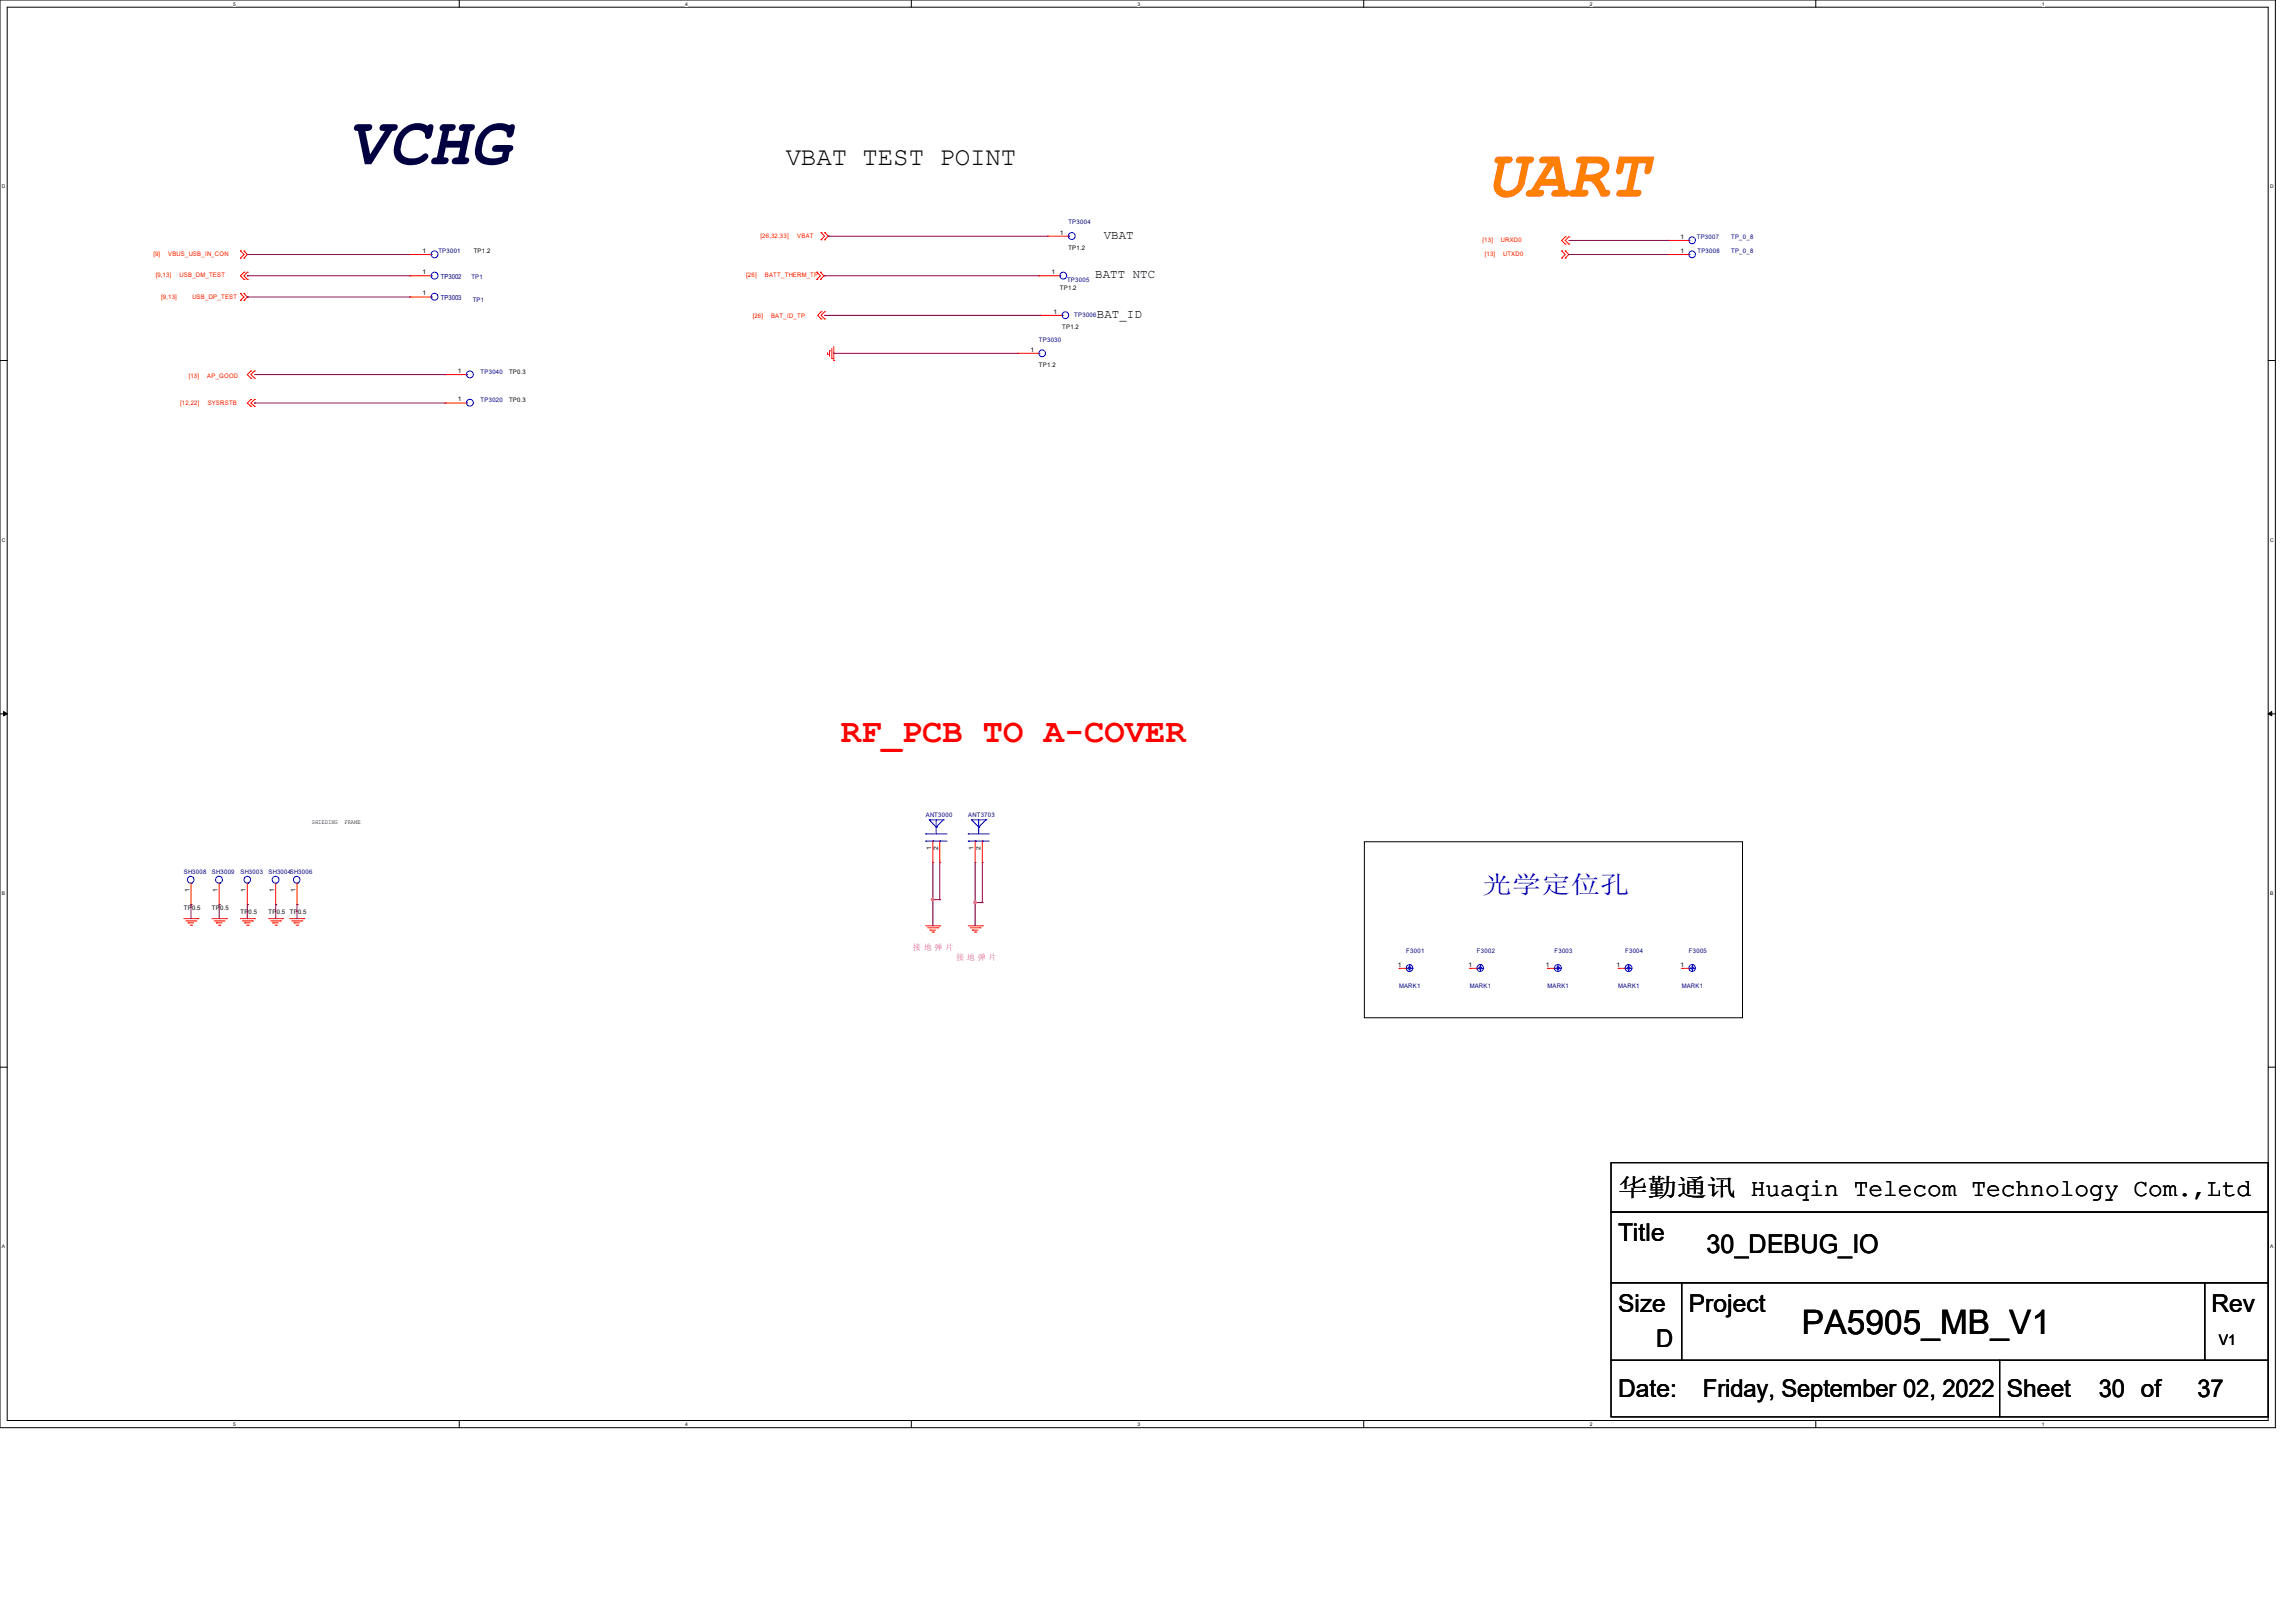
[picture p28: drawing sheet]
<svg xmlns="http://www.w3.org/2000/svg" width="297mm" height="210mm" viewBox="0 0 297 210" stroke-linecap="round" stroke-linejoin="round" font-family="sans-serif">
<defs><g id="words">
<text font-size="8.8" fill="#000040" x="45" y="21.3">VCHG</text>
<text font-size="8.8" fill="#ff8000" x="192.3" y="25.4">UART</text>
<text font-size="4.4" fill="#f00" x="108.8" y="96">RF_PCB TO A-COVER</text>
<text font-size="4.4" x="233.2" y="172.6">PA5905_MB_V1</text>
<g font-size="3.3">
<text x="101.7" y="21.3">VBAT TEST POINT</text>
<text x="220.9" y="162.1">30_DEBUG_IO</text>
</g>
<text font-size="3.2" fill="#00f" x="191.9" y="115.6">光学定位孔</text>
<g font-size="3.2">
<text x="209.4" y="154.8">华勤通讯 Huaqin Telecom Technology Com.,Ltd</text>
<text x="209.4" y="160.6">Title</text>
<text x="209.4" y="169.7">Size</text>
<text x="218.6" y="169.7">Project</text>
<text x="286.2" y="169.7">Rev</text>
<text x="214.3" y="174.3">D</text>
<text x="209.4" y="180.7">Date:</text>
<text x="220.4" y="180.7">Friday, September 02, 2022</text>
<text x="259.7" y="180.7">Sheet</text>
<text x="271.6" y="180.7">30 of</text>
<text x="284.4" y="180.7">37</text>
</g>
<text font-size="1.9" x="287.2" y="174.1">V1</text>
<g font-size="1.6">
<text x="142.8" y="30.9">VBAT</text>
<text x="141.7" y="36">BATT NTC</text>
<text x="141.9" y="41.1">BAT_ID</text>
</g>
<g font-size="1.1" fill="#f0f">
<text x="118.2" y="122.9">接 地 弹 片</text>
<text x="123.7" y="124.2">接 地 弹 片</text>
</g>
<g font-size=".9" fill="#000080">
<text x="57.1" y="36.1">TP3002</text>
<text x="57.1" y="38.9">TP3003</text>
</g>
<g font-size=".8" fill="#000080">
<text x="138.3" y="29">TP3004</text>
<text x="56.7" y="32.8">TP3001</text>
<text x="219.6" y="30.9">TP3007</text>
<text x="219.7" y="32.8">TP3008</text>
<text x="224" y="30.9">TP_0_8</text>
<text x="224" y="32.8">TP_0_8</text>
<text x="61" y="36.2">TP1</text>
<text x="61.2" y="39.1">TP1</text>
<text x="138.1" y="36.4">TP3005</text>
<text x="139" y="41">TP3006</text>
<text x="134.5" y="44.2">TP3030</text>
<text x="62.2" y="52">TP3020</text>
<text x="62.2" y="48.3">TP3040</text>
<text x="119.8" y="105.7">ANT3000</text>
<text x="125.3" y="105.7">ANT3703</text>
<text x="23.8" y="113.1">SH3008</text>
<text x="27.4" y="113.1">SH3009</text>
<text x="31.1" y="113.1">SH3003</text>
<text x="34.8" y="113.1">SH3004SH3006</text>
<text x="182" y="123.3">F3001</text>
<text x="191.1" y="123.3">F3002</text>
<text x="201.2" y="123.3">F3003</text>
<text x="210.3" y="123.3">F3004</text>
<text x="218.6" y="123.3">F3005</text>
<text x="181.1" y="127.9">MARK1</text>
<text x="190.2" y="127.9">MARK1</text>
<text x="200.3" y="127.9">MARK1</text>
<text x="209.4" y="127.9">MARK1</text>
<text x="217.6" y="127.9">MARK1</text>
</g>
<g font-size=".8" fill="#f00">
<text x="19.9" y="33.1">[9]</text>
<text x="20.2" y="35.9">[9,13]</text>
<text x="21.8" y="33.1">VBUS_USB_IN_CON</text>
<text x="23.2" y="35.9">USB_DM_TEST</text>
<text x="96.6" y="35.9">[26]</text>
<text x="98.4" y="30.8">[26,32,33]</text>
<text x="99" y="35.9">BATT_THERM_TP</text>
<text x="103.2" y="30.8">VBAT</text>
<text x="191.9" y="31.3">[13]</text>
<text x="192.2" y="33.1">[13]</text>
<text x="194.2" y="31.3">URXD0</text>
<text x="194.5" y="33.1">UTXD0</text>
<text x="20.9" y="38.6">[9,13]</text>
<text x="24.9" y="38.6">USB_DP_TEST</text>
<text x="97.4" y="41.2">[26]</text>
<text x="99.8" y="41.2">BAT_ID_TP</text>
<text x="23.3" y="52.4">[12,22]</text>
<text x="24.4" y="48.9">[13]</text>
<text x="26.8" y="48.9">AP_GOOD</text>
<text x="26.9" y="52.4">SYSRSTB</text>
</g>
<g font-size=".8">
<text x="54.7" y="35.5">1</text>
<text x="54.7" y="32.7">1</text>
<text x="61.3" y="32.8">TP1.2</text>
<text x="136.1" y="35.5">1</text>
<text x="137.2" y="30.4">1</text>
<text x="138.3" y="32.3">TP1.2</text>
<text x="217.5" y="30.9">1</text>
<text x="217.5" y="32.7">1</text>
<text x="54.7" y="38.2">1</text>
<text x="136.4" y="40.6">1</text>
<text x="137.2" y="37.5">TP1.2</text>
<text x="133.4" y="45.5">1</text>
<text x="134.5" y="47.5">TP1.2</text>
<text x="137.5" y="42.6">TP1.2</text>
<text x="59.3" y="51.9">1</text>
<text x="59.3" y="48.3">1</text>
<text x="65.9" y="52">TP0.3</text>
<text x="65.9" y="48.3">TP0.3</text>
<text x="40.3" y="106.7">SHIEDING</text>
<text x="44.6" y="106.7">FRAME</text>
<text x="120.5" y="109.9" transform="rotate(-90 120.5 109.9)">1</text>
<text x="121.4" y="109.9" transform="rotate(-90 121.4 109.9)">2</text>
<text x="126" y="109.9" transform="rotate(-90 126 109.9)">1</text>
<text x="126.9" y="109.9" transform="rotate(-90 126.9 109.9)">2</text>
<text x="23.8" y="117.8">TP0.5</text>
<text x="24.5" y="115.4" transform="rotate(-90 24.5 115.4)">1</text>
<text x="27.4" y="117.8">TP0.5</text>
<text x="28.2" y="115.4" transform="rotate(-90 28.2 115.4)">1</text>
<text x="31.1" y="118.3">TP0.5</text>
<text x="31.8" y="115.4" transform="rotate(-90 31.8 115.4)">1</text>
<text x="34.8" y="118.3">TP0.5</text>
<text x="35.5" y="115.4" transform="rotate(-90 35.5 115.4)">1</text>
<text x="37.5" y="118.3">TP0.5</text>
<text x="38.2" y="115.4" transform="rotate(-90 38.2 115.4)">1</text>
<text x="180.9" y="125.1">1</text>
<text x="190" y="125.1">1</text>
<text x="200.1" y="125.1">1</text>
<text x="209.2" y="125.1">1</text>
<text x="217.5" y="125.1">1</text>
</g>
<g font-size=".6">
<text x="30.2" y=".7">5</text>
<text x="88.7" y=".7">4</text>
<text x="147.2" y=".7">3</text>
<text x="205.7" y=".7">2</text>
<text x="264.2" y=".7">1</text>
<text x=".3" y="24.4">D</text>
<text x="293.8" y="24.4">D</text>
<text x=".3" y="70.1">C</text>
<text x="293.8" y="70.1">C</text>
<text x=".3" y="115.8">B</text>
<text x="293.8" y="115.8">B</text>
<text x=".3" y="161.5">A</text>
<text x="293.8" y="161.5">A</text>
<text x="30.2" y="184.5">5</text>
<text x="88.7" y="184.5">4</text>
<text x="147.2" y="184.5">3</text>
<text x="205.7" y="184.5">2</text>
<text x="264.2" y="184.5">1</text>
</g>
</g></defs>
<path d="M0 0h294.5v184.7h-294.5zM.9 .9h292.6v182.9h-292.6z" fill="none" stroke="#000" stroke-width=".13"/>
<g fill="#fff">
<path d="M30.2 .1h.3v.7h-.3z"/>
<path d="M30.2 183.9h.3v.8h-.3z"/>
</g>
<path d="M59.4 0v.9M59.4 183.8v.9" fill="none" stroke="#000" stroke-width=".13"/>
<g fill="#fff">
<path d="M88.7 .1h.3v.7h-.3z"/>
<path d="M88.7 183.9h.3v.8h-.3z"/>
</g>
<path d="M117.9 0v.9M117.9 183.8v.9" fill="none" stroke="#000" stroke-width=".13"/>
<g fill="#fff">
<path d="M147.2 .1h.3v.7h-.3z"/>
<path d="M147.2 183.9h.3v.8h-.3z"/>
</g>
<path d="M176.5 0v.9M176.5 183.8v.9" fill="none" stroke="#000" stroke-width=".13"/>
<g fill="#fff">
<path d="M205.7 .1h.4v.7h-.4z"/>
<path d="M205.7 183.9h.4v.8h-.4z"/>
</g>
<path d="M235 0v.9M235 183.8v.9" fill="none" stroke="#000" stroke-width=".13"/>
<g fill="#fff">
<path d="M264.2 .1h.4v.7h-.4z"/>
<path d="M264.2 183.9h.4v.8h-.4z"/>
<path d="M.3 23.8h.4v.7h-.4z"/>
<path d="M293.8 23.8h.5v.7h-.5z"/>
<path d="M.3 69.5h.4v.7h-.4z"/>
<path d="M293.8 69.5h.5v.7h-.5z"/>
</g>
<path d="M0 46.7h.9M293.5 46.7h1" fill="none" stroke="#000" stroke-width=".13"/>
<g fill="#fff">
<path d="M.3 115.2h.4v.8h-.4z"/>
<path d="M293.8 115.2h.4v.8h-.4z"/>
</g>
<path d="M0 92.4h.9M293.5 92.4h1" fill="none" stroke="#000" stroke-width=".13"/>
<path d="M.5 92.1l.4 .3-.4 .2zM293.5 92.4l.5-.3v.5z" fill="#000" stroke="#000" stroke-width=".13"/>
<g fill="#fff">
<path d="M.3 161h.3v.7h-.3z"/>
<path d="M293.8 161h.4v.7h-.4z"/>
</g>
<path d="M176.6 108.9h48.9v22.8h-48.9zM0 138.1h.9M293.5 138.1h1M208.5 156.8h85v9.2h-85zM208.5 150.5h85v6.3h-85zM208.5 166h9.1v10h-9.1zM208.5 176h50.3v7.3h-50.3zM217.6 166h67.7v10h-67.7zM258.8 176h34.7v7.3h-34.7zM285.3 166h8.2v10h-8.2z" fill="none" stroke="#000" stroke-width=".13"/>
<g fill="none" stroke="#f00" stroke-width=".13">
<path d="M31.1 32.5h.1M31.1 33.4h.1M31.1 38h.1M31.1 38.9h.1M31.1 32.5l.5 .4-.5 .5M31.1 38l.5 .4-.5 .5M31.6 33.4h.1M31.6 32.5h.1M31.6 35.2h.1M31.6 36.2h.1M31.6 38.9h.1M31.6 38h.1"/>
<path d="M31.6 32.5l.4 .4-.4 .5M31.6 35.2l-.5 .5 .5 .5M31.6 38l.4 .4-.4 .5M32 35.2h.1M32 36.2h.1M32 35.2l-.4 .5 .4 .5M53 35.7h.1M53 38.4h.1M53 32.9h.1M53 35.7h2.8M53 32.9h2.8M53 38.4h2.8"/>
<path d="M105.7 35.2h.1M105.7 36.2h.1M105.7 35.2l.5 .5-.5 .5M106.2 36.2h.1M106.2 35.2h.1M106.2 35.2l.4 .5-.4 .5M106.3 30.1h.1M106.3 31h.1M106.3 30.1l.4 .5-.4 .4M106.7 31h.1M106.7 30.1h.1M106.7 30.1l.5 .5-.5 .4"/>
<path d="M134.5 35.7h.1M134.5 35.7h2.7M135.6 30.6h.1M135.6 30.6h2.7M202.1 32.5h.1M202.1 33.4h.1M202.1 32.5l.5 .4-.5 .5M202.6 30.6h.1M202.6 31.6h.1M202.6 33.4h.1M202.6 32.5h.1M202.6 30.6l-.5 .5 .5 .5"/>
<path d="M202.6 32.5l.4 .4-.4 .5M203 30.6h.1M203 31.6h.1M203 30.6l-.4 .5 .4 .5M215.8 31.1h.1M215.8 32.9h.1M215.8 31.1h2.8M215.8 32.9h2.8M32.5 51.7h.1M32.5 52.6h.1M32.5 48h.1M32.5 48.9h.1"/>
<path d="M32.5 51.7l-.5 .5 .5 .4M32.5 48l-.5 .5 .5 .4M32.9 51.7h.1M32.9 52.6h.1M32.9 48h.1M32.9 48.9h.1M32.9 51.7l-.4 .5 .4 .4M32.9 48l-.4 .5 .4 .4M57.6 52.2h.1M57.6 48.5h.1M57.6 52.2h2.8M57.6 48.5h2.8"/>
<path d="M106.3 40.3h.1M106.3 41.3h.1M106.3 40.3l-.5 .5 .5 .5M106.7 40.3h.1M106.7 41.3h.1M106.7 40.3l-.4 .5 .4 .5M107.1 45.8h.1M107.1 45.6v.2M107.4 45.4h.1M107.4 45.4v.7M107.7 46.4h.1M107.7 45.1v1.3"/>
<path d="M107.9 46.7h.1M107.9 44.8v1.9M131.7 45.7h.1M131.7 45.7h2.8M134.7 40.8h.1M134.7 40.8h2.8M23.8 118.9h1.8M24 119.2h1.4M24.3 119.4h.1M24.3 119.4h.8M24.6 119.7h.2M24.7 117.1h.1"/>
<path d="M24.7 114.3v2.8M24.8 119.7h.1M25.4 119.2h.1M25.6 118.9h.1M27.4 118.9h1.9M27.7 119.2h1.3M28 119.4h.1M28 119.4h.7M28.3 119.7h.1M28.4 117.1h.1M28.4 114.3v2.8M28.4 119.7h.1"/>
<path d="M29 119.2h.1M29.3 118.9h.1M31.1 118.9h1.8M31.4 119.2h1.3M31.7 119.4h.1M31.7 119.4h.7M31.9 119.7h.2M32 117.1h.1M32 114.3v2.8M32.1 119.7h.1M32.7 119.2h.1M32.9 118.9h.1"/>
<path d="M34.8 118.9h1.8M35.1 119.2h1.2M35.3 119.4h.1M35.3 119.4h.7M35.6 119.7h.2M35.7 117.1h.1M35.7 114.3v2.8M35.8 119.7h.1M36.3 119.2h.1M36.6 118.9h.1M37.5 118.9h1.8M37.8 119.2h1.3"/>
<path d="M38.1 119.4h.1M38.1 119.4h.7M38.3 119.7h.2M38.4 117.1h.1M38.4 114.3v2.8M38.5 119.7h.1M39.1 119.2h.1M39.3 118.9h.1M119.8 119.8h1.8M120.7 111.6h.1M120.7 108.8v2.8M121.6 119.8h.1"/>
<path d="M121.6 111.6h.1M121.6 108.8v2.8M125.3 119.8h1.8M126.2 111.6h.1M126.2 108.8v2.8M127.1 119.8h.1M127.1 111.6h.1M127.1 108.8v2.8M120.1 120.1h1.3M120.4 120.4h.1M120.4 120.4h.7M120.6 120.6h.2"/>
<path d="M120.8 120.6h.1M121.4 120.1h.1M125.6 120.1h1.2M125.9 120.4h.1M125.9 120.4h.7M126.1 120.6h.2M126.3 120.6h.1M126.8 120.1h.1M181.1 125.3h.1M181.1 125.3h.9M190.2 125.3h.1M190.2 125.3h.9"/>
<path d="M200.3 125.3h.1M200.3 125.3h.9M209.4 125.3h.1M209.4 125.3h.9M217.6 125.3h.1M217.6 125.3h1"/>
</g>
<g fill="none" stroke="#00f" stroke-width=".13">
<path d="M55.8 35.7h.1M55.8 38.4h.1M55.8 32.9h.1M137.2 35.7h.1M138.3 30.6h.1M218.6 31.1h.1M218.6 32.9h.1M60.4 52.2h.1M60.4 48.5h.1M134.5 45.7h.1M137.5 40.8h.1M24.7 114.3h.1"/>
<path d="M28.4 114.3h.1M32 114.3h.1M35.7 114.3h.1M38.4 114.3h.1M119.8 107.9h.1M119.8 108.8h.1M119.8 107.9h2.8M119.8 108.8h2.8M120.3 106.1h.1M120.3 106.1h1.8M120.3 106.1l.9 .9M120.7 108.8h.1"/>
<path d="M121.2 107h.1M121.2 106.1v1.8M121.6 108.8h.1M122.1 106.1h.1M122.1 106.1l-.9 .9M125.3 107.9h.1M125.3 108.8h.1M125.3 107.9h2.7M125.3 108.8h2.7M125.7 106.1h.1M125.7 106.1h1.9M125.7 106.1l1 .9"/>
<path d="M126.2 108.8h.1M126.7 107h.1M126.7 106.1v1.8M127.1 108.8h.1M127.6 106.1h.1M127.6 106.1l-.9 .9M182 125.3h.1M182 125.3h.9M182.5 124.8h.1M182.5 124.8v.9M191.1 125.3h.1M191.1 125.3h.9"/>
<path d="M191.6 124.8h.1M191.6 124.8v.9M201.2 125.3h.1M201.2 125.3h.9M201.6 124.8h.1M201.6 124.8v.9M210.3 125.3h.1M210.3 125.3h.9M210.8 124.8h.1M210.8 124.8v.9M218.6 125.3h.1M218.6 125.3h.9"/>
<path d="M219 124.8h.1M219 124.8v.9"/>
<circle cx="56.2" cy="35.7" r=".44"/>
<circle cx="56.2" cy="38.4" r=".44"/>
<circle cx="56.2" cy="32.9" r=".44"/>
<circle cx="137.6" cy="35.7" r=".44"/>
<circle cx="138.7" cy="30.5" r=".44"/>
<circle cx="219" cy="31.1" r=".43"/>
<circle cx="219" cy="32.9" r=".43"/>
<circle cx="60.8" cy="52.1" r=".44"/>
<circle cx="60.8" cy="48.5" r=".44"/>
<circle cx="134.9" cy="45.7" r=".43"/>
<circle cx="137.9" cy="40.8" r=".43"/>
<circle cx="24.7" cy="113.8" r=".43"/>
<circle cx="28.3" cy="113.8" r=".44"/>
<circle cx="32" cy="113.8" r=".43"/>
<circle cx="35.7" cy="113.8" r=".44"/>
<circle cx="38.4" cy="113.8" r=".43"/>
<circle cx="182.4" cy="125.3" r=".43"/>
<circle cx="182.4" cy="125.3" r=".17"/>
<circle cx="191.5" cy="125.3" r=".43"/>
<circle cx="191.6" cy="125.3" r=".17"/>
<circle cx="201.6" cy="125.3" r=".44"/>
<circle cx="201.6" cy="125.3" r=".17"/>
<circle cx="210.8" cy="125.3" r=".44"/>
<circle cx="210.8" cy="125.3" r=".17"/>
<circle cx="219" cy="125.3" r=".43"/>
<circle cx="219" cy="125.3" r=".17"/>
</g>
<g fill="none" stroke="#800040" stroke-width=".13">
<path d="M32 32.9h.1M32 35.7h.1M32 38.4h.1M32 32.9h21M32 35.7h21M32 38.4h21M106.6 35.7h.1M106.6 35.7h27.9M107.2 30.6h.1M107.2 30.6h28.4M203 32.9h.1M203 32.9h12.8"/>
<path d="M203 31.1h12.8M215.8 31.1h.1M32.9 52.2h.1M32.9 52.2h24.7M32.9 48.5h24.7M57.6 48.5h.1M106.7 40.8h.1M106.7 40.8h28M107.9 45.7h.1M107.9 45.7h23.8M24.7 117.1h.1M24.7 117.1v1.8"/>
<path d="M28.4 117.1h.1M28.4 117.1v1.8M32 117.1h.1M32 117.1v1.8M35.7 117.1h.1M35.7 117.1v1.8M38.4 117.1h.1M38.4 117.1v1.8M120.7 116.4h.1M120.7 111.6v8.2M120.7 116.4h.9M121.6 116.4h.1"/>
<path d="M121.6 111.6v4.8M126.2 116.8h.1M126.2 111.6v8.2M126.2 116.8h.9M127.1 116.8h.1M127.1 111.6v5.2"/>
</g>
<g fill="#f0f" stroke="#f0f" stroke-width=".13">
<circle cx="120.7" cy="116.4" r=".17"/>
<circle cx="126.2" cy="116.8" r=".17"/>
</g>
<use href="#words"/>
</svg>
